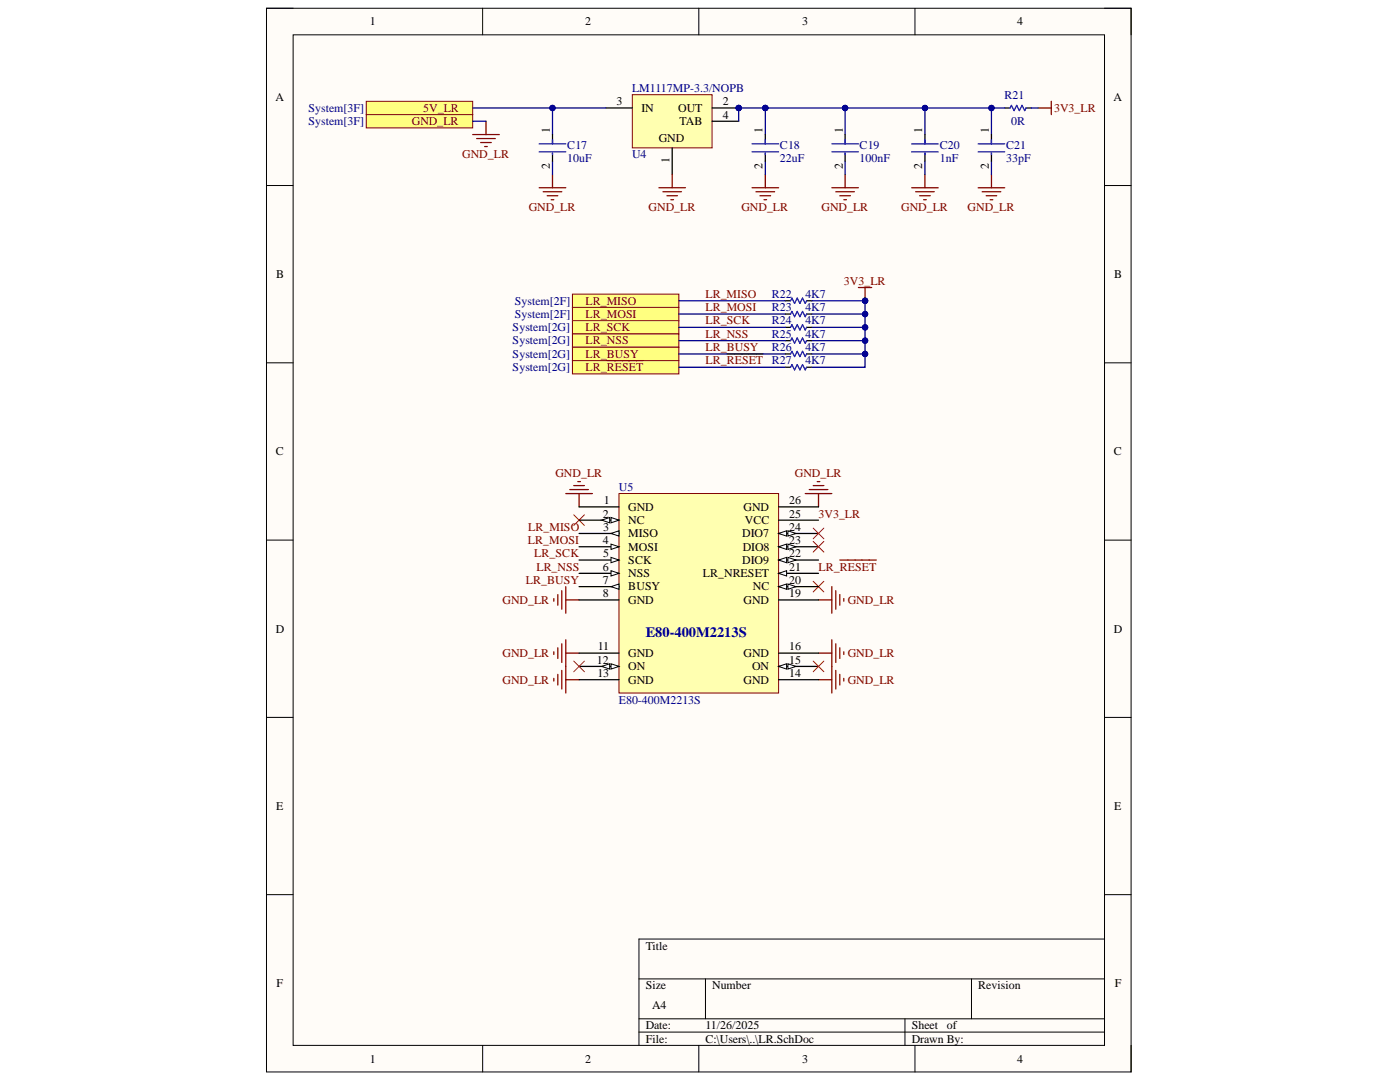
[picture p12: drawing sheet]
<svg xmlns="http://www.w3.org/2000/svg" width="279mm" height="216mm" viewBox="0 0 279 216" stroke-linecap="round" stroke-linejoin="round" font-family="sans-serif">
<defs><g id="words">
<text font-size="2.9" fill="#000080" x="128.9" y="127">E80-400M2213S</text>
<g font-size="2.4">
<text x="73.8" y="5.1">1</text>
<text x="116.8" y="5.1">2</text>
<text x="160.1" y="5.1">3</text>
<text x="203" y="5.1">4</text>
<text x="55" y="20.1">A</text>
<text x="123" y="21">3</text>
<text x="128" y="22.3">IN</text>
<text x="135.4" y="22.3">OUT</text>
<text x="144.2" y="21">2</text>
<text x="144.2" y="23.7">4</text>
<text x="222.2" y="20.1">A</text>
<text x="109.7" y="26.5" transform="rotate(-90 109.7 26.5)">1</text>
<text x="131.5" y="28.4">GND</text>
<text x="135.6" y="24.9">TAB</text>
<text x="152.2" y="26.5" transform="rotate(-90 152.2 26.5)">1</text>
<text x="168.2" y="26.5" transform="rotate(-90 168.2 26.5)">1</text>
<text x="184.1" y="26.5" transform="rotate(-90 184.1 26.5)">1</text>
<text x="197.3" y="26.5" transform="rotate(-90 197.3 26.5)">1</text>
<text x="109.7" y="33.8" transform="rotate(-90 109.7 33.8)">2</text>
<text x="133.6" y="32.5" transform="rotate(-90 133.6 32.5)">1</text>
<text x="152.2" y="33.8" transform="rotate(-90 152.2 33.8)">2</text>
<text x="168.2" y="33.8" transform="rotate(-90 168.2 33.8)">2</text>
<text x="184.1" y="33.8" transform="rotate(-90 184.1 33.8)">2</text>
<text x="197.3" y="33.8" transform="rotate(-90 197.3 33.8)">2</text>
<text x="55.1" y="55.4">B</text>
<text x="222.4" y="55.4">B</text>
<text x="55" y="90.9">C</text>
<text x="222.3" y="90.9">C</text>
<text x="120.5" y="100.6">1</text>
<text x="125.4" y="101.9">GND</text>
<text x="148.4" y="101.9">GND</text>
<text x="157.5" y="100.6">26</text>
<text x="120.3" y="103.3">2</text>
<text x="120.4" y="105.9">3</text>
<text x="125.4" y="104.5">NC</text>
<text x="125.4" y="107.2">MISO</text>
<text x="148.1" y="107.2">DIO7</text>
<text x="148.6" y="104.5">VCC</text>
<text x="157.5" y="105.9">24</text>
<text x="157.5" y="103.3">25</text>
<text x="120.3" y="108.5">4</text>
<text x="120.3" y="113.8">6</text>
<text x="120.4" y="111.2">5</text>
<text x="125.4" y="109.9">MOSI</text>
<text x="125.4" y="112.5">SCK</text>
<text x="148.1" y="112.5">DIO9</text>
<text x="148.2" y="109.9">DIO8</text>
<text x="157.5" y="113.8">21</text>
<text x="157.5" y="111.2">22</text>
<text x="157.5" y="108.5">23</text>
<text x="120.3" y="116.5">7</text>
<text x="120.3" y="119.2">8</text>
<text x="125.4" y="115.2">NSS</text>
<text x="125.4" y="117.8">BUSY</text>
<text x="140.3" y="115.2">LR_NRESET</text>
<text x="150.3" y="117.8">NC</text>
<text x="157.5" y="119.2">19</text>
<text x="157.5" y="116.5">20</text>
<text x="125.4" y="120.5">GND</text>
<text x="148.4" y="120.5">GND</text>
<text x="55" y="126.3">D</text>
<text x="119.3" y="129.7">11</text>
<text x="125.4" y="131.1">GND</text>
<text x="148.4" y="131.1">GND</text>
<text x="157.5" y="129.7">16</text>
<text x="222.3" y="126.3">D</text>
<text x="119.1" y="132.4">12</text>
<text x="119.2" y="135.1">13</text>
<text x="125.4" y="133.8">ON</text>
<text x="125.4" y="136.4">GND</text>
<text x="148.4" y="136.4">GND</text>
<text x="150.1" y="133.8">ON</text>
<text x="157.5" y="135.1">14</text>
<text x="157.5" y="132.4">15</text>
<text x="55.1" y="161.6">E</text>
<text x="222.4" y="161.6">E</text>
<text x="128.9" y="189.5">Title</text>
<text x="55.2" y="197">F</text>
<text x="128.9" y="197.4">Size</text>
<text x="142.1" y="197.4">Number</text>
<text x="195.2" y="197.4">Revision</text>
<text x="222.5" y="197">F</text>
<text x="130.1" y="201.4">A4</text>
<text x="128.9" y="205.4">Date:</text>
<text x="128.9" y="208.1">File:</text>
<text x="140.8" y="205.4">11/26/2025</text>
<text x="140.8" y="208.1">C:\Users\..\LR.SchDoc</text>
<text x="182" y="205.4">Sheet</text>
<text x="182" y="208.1">Drawn By:</text>
<text x="189" y="205.4">of</text>
<text x="73.8" y="212">1</text>
<text x="116.8" y="212">2</text>
<text x="160.1" y="212">3</text>
<text x="203" y="212">4</text>
</g>
<g font-size="2.4" fill="#000080">
<text x="61.6" y="22.3">System[3F]</text>
<text x="126.2" y="18.3">LM1117MP-3.3/NOPB</text>
<text x="200.5" y="19.7">R21</text>
<text x="61.6" y="24.9">System[3F]</text>
<text x="113.2" y="29.8">C17</text>
<text x="155.7" y="29.8">C18</text>
<text x="171.6" y="29.8">C19</text>
<text x="187.5" y="29.8">C20</text>
<text x="200.8" y="29.8">C21</text>
<text x="201.8" y="24.9">0R</text>
<text x="113.2" y="32.4">10uF</text>
<text x="126.2" y="31.6">U4</text>
<text x="155.7" y="32.4">22uF</text>
<text x="171.6" y="32.4">100nF</text>
<text x="187.5" y="32.4">1nF</text>
<text x="200.8" y="32.4">33pF</text>
<text x="154.1" y="59.4">R22</text>
<text x="160.7" y="59.4">4K7</text>
<text x="102.7" y="60.8">System[2F]</text>
<text x="102.7" y="63.5">System[2F]</text>
<text x="154.1" y="62.1">R23</text>
<text x="154.1" y="64.7">R24</text>
<text x="160.7" y="62.1">4K7</text>
<text x="160.7" y="64.7">4K7</text>
<text x="102.3" y="66.1">System[2G]</text>
<text x="102.3" y="68.7">System[2G]</text>
<text x="102.3" y="71.4">System[2G]</text>
<text x="154.1" y="67.4">R25</text>
<text x="154.1" y="70.1">R26</text>
<text x="160.7" y="67.4">4K7</text>
<text x="160.7" y="70.1">4K7</text>
<text x="102.3" y="74">System[2G]</text>
<text x="154.1" y="72.7">R27</text>
<text x="160.7" y="72.7">4K7</text>
<text x="123.5" y="98">U5</text>
<text x="123.5" y="140.4">E80-400M2213S</text>
</g>
<g font-size="2.4" fill="#800000">
<text x="84.5" y="22.3">5V_LR</text>
<text x="210.4" y="22.3">3V3_LR</text>
<text x="82.2" y="24.9">GND_LR</text>
<text x="92.2" y="31.6">GND_LR</text>
<text x="105.5" y="42.2">GND_LR</text>
<text x="129.5" y="42.2">GND_LR</text>
<text x="148" y="42.2">GND_LR</text>
<text x="163.9" y="42.2">GND_LR</text>
<text x="179.8" y="42.2">GND_LR</text>
<text x="193.1" y="42.2">GND_LR</text>
<text x="140.8" y="59.4">LR_MISO</text>
<text x="168.4" y="56.8">3V3_LR</text>
<text x="116.9" y="60.8">LR_MISO</text>
<text x="116.9" y="63.5">LR_MOSI</text>
<text x="140.8" y="62.1">LR_MOSI</text>
<text x="140.8" y="64.7">LR_SCK</text>
<text x="116.9" y="66.1">LR_SCK</text>
<text x="116.9" y="68.7">LR_NSS</text>
<text x="116.9" y="71.4">LR_BUSY</text>
<text x="140.8" y="67.4">LR_NSS</text>
<text x="140.8" y="70.1">LR_BUSY</text>
<text x="116.9" y="74">LR_RESET</text>
<text x="140.8" y="72.7">LR_RESET</text>
<text x="110.8" y="95.2">GND_LR</text>
<text x="158.6" y="95.2">GND_LR</text>
<text x="105.4" y="105.9">LR_MISO</text>
<text x="163.4" y="103.3">3V3_LR</text>
<text x="105.4" y="108.5">LR_MOSI</text>
<text x="106.6" y="111.2">LR_SCK</text>
<text x="107" y="113.8">LR_NSS</text>
<text x="163.4" y="113.8">LR_RESET</text>
<text x="104.9" y="116.5">LR_BUSY</text>
<text x="100.3" y="120.5">GND_LR</text>
<text x="169.2" y="120.5">GND_LR</text>
<text x="100.3" y="131.1">GND_LR</text>
<text x="169.2" y="131.1">GND_LR</text>
<text x="100.3" y="136.4">GND_LR</text>
<text x="169.2" y="136.4">GND_LR</text>
</g>
</g></defs>
<path d="M53.2 1.6h172.5v212.3h-172.5z" fill-rule="evenodd" fill="#fffcf8"/>
<path d="M53.2 1.6h172.5v212.3h-172.5z" fill="none" stroke="#000" stroke-width=".2"/>
<path d="M58.5 7h161.9v201.6h-161.9z" fill-rule="evenodd" fill="#fffcf8"/>
<g fill="none" stroke="#000" stroke-width=".2">
<path d="M53.2 1.6h5.3M58.5 7h161.9v201.6h-161.9zM96.3 1.6v5.4M139.5 1.6v5.4M182.6 1.6v5.4M220.4 1.6h5.3v5.4M53.2 37h5.3M220.4 37h5.3M53.2 72.4h5.3M220.4 72.4h5.3M53.2 107.8h5.3M220.4 107.8h5.3"/>
<path d="M53.2 143.1h5.3M220.4 143.2h5.3M53.2 178.5h5.3M220.4 178.5h5.3M127.5 195.3h92.9M140.8 195.3v8M193.9 195.3v8M220.4 187.4h-92.9v21.2M96.3 208.6v5.3M127.5 203.3h92.9M127.5 205.9h92.9M139.5 208.6v5.3"/>
<path d="M180.6 203.3v5.3M182.6 208.6v5.3M225.7 208.6v5.3"/>
</g>
<g fill="none" stroke="#800000" stroke-width=".25">
<path d="M112.9 98.5h5.3M113.7 97.7h3.7M114.5 96.9h2.1M115.3 96.1h.5M115.6 98.5v2.6M160.7 98.5h5.3M161.5 97.7h3.7M162.3 96.9h2.1M163.1 96.1h.5M163.4 98.5v2.6M110.5 119.4v.6M111.3 118.6v2.2"/>
<path d="M112.1 117.9v3.7M112.9 119.7h2.7M112.9 117.1v5.3M163.4 119.7h2.6M166 117.1v5.3M166.8 117.9v3.7M167.6 118.6v2.2M167.6 111.7h7.3M168.4 119.4v.6M110.5 130.1v.5M110.5 135.4v.5M111.3 129.3v2.1"/>
<path d="M111.3 134.6v2.1M112.1 128.5v3.7M112.1 133.8v3.7M112.9 130.3h2.7M112.9 135.6h2.7M112.9 127.7v10.6M163.4 130.3h2.6M163.4 135.6h2.6M166 127.7v10.6M166.8 128.5v3.7M166.8 133.8v3.7M167.6 129.3v2.1"/>
<path d="M167.6 134.6v2.1M168.4 130.1v.5M168.4 135.4v.5"/>
</g>
<path d="M114.5 102.7l2.1 2.2M116.6 102.7l-2.1 2.2M162.3 116l2.1 2.1M164.4 116l-2.1 2.1" fill="none" stroke="#f00" stroke-width=".2"/>
<path d="M73.1 20.2h21.2v2.7h-21.2z" fill-rule="evenodd" fill="#ffff80"/>
<path d="M73.1 20.2h21.2v2.7h-21.2z" fill="none" stroke="#800000" stroke-width=".2"/>
<path d="M73.1 22.9h21.2v2.6h-21.2z" fill-rule="evenodd" fill="#ffff80"/>
<path d="M73.1 22.9h21.2v2.6h-21.2z" fill="none" stroke="#800000" stroke-width=".2"/>
<path d="M156.7 60h1.1M161 60h1" fill="none" stroke="#000" stroke-width=".25"/>
<path d="M157.8 60l.2-.5 .6 1 .5-1 .5 1 .6-1 .5 1 .3-.5" fill="none" stroke="#00f" stroke-width=".25"/>
<path d="M145.1 70.6h7.2" fill="none" stroke="#800000" stroke-width=".25"/>
<path d="M114.2 58.7h21.3v2.6h-21.3z" fill-rule="evenodd" fill="#ffff80"/>
<path d="M114.2 58.7h21.3v2.6h-21.3z" fill="none" stroke="#800000" stroke-width=".2"/>
<path d="M114.2 61.3h21.3v2.7h-21.3z" fill-rule="evenodd" fill="#ffff80"/>
<path d="M114.2 61.3h21.3v2.7h-21.3z" fill="none" stroke="#800000" stroke-width=".2"/>
<path d="M114.2 64h21.3v2.6h-21.3z" fill-rule="evenodd" fill="#ffff80"/>
<path d="M114.2 64h21.3v2.6h-21.3z" fill="none" stroke="#800000" stroke-width=".2"/>
<path d="M114.2 66.6h21.3v2.7h-21.3z" fill-rule="evenodd" fill="#ffff80"/>
<path d="M114.2 66.6h21.3v2.7h-21.3z" fill="none" stroke="#800000" stroke-width=".2"/>
<path d="M114.2 69.3h21.3v2.7h-21.3z" fill-rule="evenodd" fill="#ffff80"/>
<path d="M114.2 69.3h21.3v2.7h-21.3z" fill="none" stroke="#800000" stroke-width=".2"/>
<path d="M114.2 72h21.3v2.6h-21.3z" fill-rule="evenodd" fill="#ffff80"/>
<path d="M114.2 72h21.3v2.6h-21.3z" fill="none" stroke="#800000" stroke-width=".2"/>
<path d="M121.2 72h7.2" fill="none" stroke="#800000" stroke-width=".25"/>
<path d="M123.5 98.5h31.9v39.8h-31.9z" fill-rule="evenodd" fill="#ffffb0"/>
<path d="M123.5 98.5h31.9v39.8h-31.9z" fill="none" stroke="#800000" stroke-width=".2"/>
<path d="M115.6 101.1h7.9M115.6 103.8h7.9" fill="none" stroke="#000" stroke-width=".25"/>
<path d="M121.9 103.3l1.6 .5-1.6 .5z" fill="#f8fcff"/>
<path d="M121.9 103.3l1.6 .5-1.6 .5z" fill="none" stroke="#000" stroke-width=".2"/>
<path d="M120.1 103.8l1.6-.5v1z" fill="#f8fcff"/>
<path d="M120.1 103.8l1.6-.5v1z" fill="none" stroke="#000" stroke-width=".2"/>
<path d="M115.6 106.4h7.9" fill="none" stroke="#000" stroke-width=".25"/>
<path d="M121.9 106.4l1.6-.5v1.1z" fill="#f8fcff"/>
<path d="M121.9 106.4l1.6-.5v1.1z" fill="none" stroke="#000" stroke-width=".2"/>
<path d="M115.6 109.1h7.9" fill="none" stroke="#000" stroke-width=".25"/>
<path d="M121.9 108.6l1.6 .5-1.6 .5z" fill="#f8fcff"/>
<path d="M121.9 108.6l1.6 .5-1.6 .5z" fill="none" stroke="#000" stroke-width=".2"/>
<path d="M115.6 111.7h7.9" fill="none" stroke="#000" stroke-width=".25"/>
<path d="M121.9 111.2l1.6 .5-1.6 .6z" fill="#f8fcff"/>
<path d="M121.9 111.2l1.6 .5-1.6 .6z" fill="none" stroke="#000" stroke-width=".2"/>
<path d="M115.6 114.4h7.9" fill="none" stroke="#000" stroke-width=".25"/>
<path d="M121.9 113.9l1.6 .5-1.6 .5z" fill="#f8fcff"/>
<path d="M121.9 113.9l1.6 .5-1.6 .5z" fill="none" stroke="#000" stroke-width=".2"/>
<path d="M115.6 117.1h7.9" fill="none" stroke="#000" stroke-width=".25"/>
<path d="M121.9 117.1l1.6-.6v1.1z" fill="#f8fcff"/>
<path d="M121.9 117.1l1.6-.6v1.1z" fill="none" stroke="#000" stroke-width=".2"/>
<path d="M115.6 119.7h7.9M115.6 130.3h7.9M115.6 133h7.9" fill="none" stroke="#000" stroke-width=".25"/>
<path d="M121.9 132.4l1.6 .6-1.6 .5z" fill="#f8fcff"/>
<path d="M121.9 132.4l1.6 .6-1.6 .5z" fill="none" stroke="#000" stroke-width=".2"/>
<path d="M120.1 133l1.6-.6v1.1z" fill="#f8fcff"/>
<path d="M120.1 133l1.6-.6v1.1z" fill="none" stroke="#000" stroke-width=".2"/>
<path d="M115.6 135.6h7.9M155.4 135.6h8M155.4 133h8" fill="none" stroke="#000" stroke-width=".25"/>
<path d="M155.4 133l1.6-.6v1.1z" fill="#f8fcff"/>
<path d="M155.4 133l1.6-.6v1.1z" fill="none" stroke="#000" stroke-width=".2"/>
<path d="M157.2 132.4l1.6 .6-1.6 .5z" fill="#f8fcff"/>
<path d="M157.2 132.4l1.6 .6-1.6 .5z" fill="none" stroke="#000" stroke-width=".2"/>
<path d="M155.4 119.7h8M155.4 117.1h8M155.4 130.3h8" fill="none" stroke="#000" stroke-width=".25"/>
<path d="M155.4 117.1l1.6-.6v1.1z" fill="#f8fcff"/>
<path d="M155.4 117.1l1.6-.6v1.1z" fill="none" stroke="#000" stroke-width=".2"/>
<path d="M157.2 116.5l1.6 .6-1.6 .5z" fill="#f8fcff"/>
<path d="M157.2 116.5l1.6 .6-1.6 .5z" fill="none" stroke="#000" stroke-width=".2"/>
<path d="M155.4 114.4h8" fill="none" stroke="#000" stroke-width=".25"/>
<path d="M155.4 114.4l1.6-.5v1z" fill="#f8fcff"/>
<path d="M155.4 114.4l1.6-.5v1z" fill="none" stroke="#000" stroke-width=".2"/>
<path d="M155.4 111.7h8" fill="none" stroke="#000" stroke-width=".25"/>
<path d="M155.4 111.7l1.6-.5v1.1z" fill="#f8fcff"/>
<path d="M155.4 111.7l1.6-.5v1.1z" fill="none" stroke="#000" stroke-width=".2"/>
<path d="M157.2 111.2l1.6 .5-1.6 .6z" fill="#f8fcff"/>
<path d="M157.2 111.2l1.6 .5-1.6 .6z" fill="none" stroke="#000" stroke-width=".2"/>
<path d="M155.4 109.1h8" fill="none" stroke="#000" stroke-width=".25"/>
<path d="M155.4 109.1l1.6-.5v1z" fill="#f8fcff"/>
<path d="M155.4 109.1l1.6-.5v1z" fill="none" stroke="#000" stroke-width=".2"/>
<path d="M157.2 108.6l1.6 .5-1.6 .5z" fill="#f8fcff"/>
<path d="M157.2 108.6l1.6 .5-1.6 .5z" fill="none" stroke="#000" stroke-width=".2"/>
<path d="M155.4 106.4h8" fill="none" stroke="#000" stroke-width=".25"/>
<path d="M155.4 106.4l1.6-.5v1.1z" fill="#f8fcff"/>
<path d="M155.4 106.4l1.6-.5v1.1z" fill="none" stroke="#000" stroke-width=".2"/>
<path d="M157.2 105.9l1.6 .5-1.6 .6z" fill="#f8fcff"/>
<path d="M157.2 105.9l1.6 .5-1.6 .6z" fill="none" stroke="#000" stroke-width=".2"/>
<path d="M155.4 103.8h8M155.4 101.1h8" fill="none" stroke="#000" stroke-width=".25"/>
<path d="M171.3 57.4h2.7M172.6 57.4v2.6" fill="none" stroke="#800000" stroke-width=".25"/>
<circle cx="172.6" cy="60" r=".53" fill="#000080"/>
<circle cx="172.6" cy="60" r=".53" fill="none" stroke="#000080" stroke-width=".2"/>
<path d="M162.3 105.4l2.1 2.1M162.3 108l2.1 2.2M164.4 105.4l-2.1 2.1M164.4 108l-2.1 2.2" fill="none" stroke="#f00" stroke-width=".2"/>
<path d="M94.3 26.9h5.3M95.1 27.6h3.7M95.9 28.4h2.1M96.7 29.2h.6M97 24.2v2.7" fill="none" stroke="#800000" stroke-width=".25"/>
<path d="M156.7 62.7h1.1M156.7 65.3h1.1M156.7 68h1.1M156.7 70.6h1.1M156.7 73.3h1.1M161 62.7h1M161 65.3h1M161 68h1M161 70.6h1M161 73.3h1" fill="none" stroke="#000" stroke-width=".25"/>
<path d="M157.8 62.7l.2-.6 .6 1.1 .5-1.1 .5 1.1 .6-1.1 .5 1.1 .3-.5M157.8 65.3l.2-.5 .6 1.1 .5-1.1 .5 1.1 .6-1.1 .5 1.1 .3-.6M157.8 68l.2-.6 .6 1.1 .5-1.1 .5 1.1 .6-1.1 .5 1.1 .3-.5M157.8 70.6l.2-.5 .6 1.1 .5-1.1 .5 1.1 .6-1.1 .5 1.1 .3-.6M157.8 73.3l.2-.6 .6 1.1 .5-1.1 .5 1.1 .6-1.1 .5 1.1 .3-.5" fill="none" stroke="#00f" stroke-width=".25"/>
<circle cx="147.4" cy="21.5" r=".53" fill="#000080"/>
<circle cx="147.4" cy="21.5" r=".53" fill="none" stroke="#000080" stroke-width=".2"/>
<path d="M126.2 18.9h15.9v10.6h-15.9z" fill-rule="evenodd" fill="#ffffb0"/>
<path d="M126.2 18.9h15.9v10.6h-15.9z" fill="none" stroke="#800000" stroke-width=".2"/>
<path d="M120.9 21.5h5.3M142.1 21.5h5.3" fill="none" stroke="#000" stroke-width=".25"/>
<circle cx="147.4" cy="21.5" r=".53" fill="#000080"/>
<circle cx="147.4" cy="21.5" r=".53" fill="none" stroke="#000080" stroke-width=".2"/>
<path d="M134.2 29.5v5.3M142.1 24.2h5.3" fill="none" stroke="#000" stroke-width=".25"/>
<g fill="none" stroke="#800000" stroke-width=".25">
<path d="M107.6 37.5h5.3M108.4 38.3h3.7M109.2 39.1h2.1M110 39.8h.5M110.3 34.8v2.7M131.5 37.5h5.3M132.3 38.3h3.7M133.1 39.1h2.1M133.9 39.8h.5M134.2 34.8v2.7M150.1 37.5h5.3M150.9 38.3h3.7"/>
<path d="M151.7 39.1h2.1M152.5 39.8h.5M152.7 34.8v2.7M166 37.5h5.3M166.8 38.3h3.7M167.6 39.1h2.1M168.4 39.8h.5M168.7 34.8v2.7M181.9 37.5h5.3M182.7 38.3h3.7M183.5 39.1h2.2M184.3 39.9h.6"/>
<path d="M184.6 34.8v2.7M195.2 37.5h5.3M196 38.3h3.7M196.8 39.1h2.1M197.6 39.9h.5M197.9 34.8v2.7M207.2 21.5h2.6M209.8 20.2v2.7"/>
</g>
<path d="M94.3 21.5h16" fill="none" stroke="#000080" stroke-width=".25"/>
<circle cx="110.3" cy="21.5" r=".53" fill="#000080"/>
<circle cx="110.3" cy="21.5" r=".53" fill="none" stroke="#000080" stroke-width=".2"/>
<path d="M94.3 24.2h2.7M135.5 60h21.2M135.5 62.7h21.2M135.5 65.3h21.2M135.5 68h21.2M135.5 70.6h21.2M135.5 73.3h21.2M162 62.7h10.6" fill="none" stroke="#000080" stroke-width=".25"/>
<circle cx="172.6" cy="62.7" r=".53" fill="#000080"/>
<circle cx="172.6" cy="62.7" r=".53" fill="none" stroke="#000080" stroke-width=".2"/>
<path d="M162 65.3h10.6" fill="none" stroke="#000080" stroke-width=".25"/>
<circle cx="172.6" cy="65.3" r=".53" fill="#000080"/>
<circle cx="172.6" cy="65.3" r=".53" fill="none" stroke="#000080" stroke-width=".2"/>
<path d="M162 68h10.6" fill="none" stroke="#000080" stroke-width=".25"/>
<circle cx="172.6" cy="68" r=".53" fill="#000080"/>
<circle cx="172.6" cy="68" r=".53" fill="none" stroke="#000080" stroke-width=".2"/>
<path d="M162 70.6h10.6" fill="none" stroke="#000080" stroke-width=".25"/>
<circle cx="172.6" cy="70.6" r=".53" fill="#000080"/>
<circle cx="172.6" cy="70.6" r=".53" fill="none" stroke="#000080" stroke-width=".2"/>
<path d="M162 60h10.6" fill="none" stroke="#000080" stroke-width=".25"/>
<circle cx="172.6" cy="60" r=".53" fill="#000080"/>
<circle cx="172.6" cy="60" r=".53" fill="none" stroke="#000080" stroke-width=".2"/>
<path d="M172.6 60v13.3h-10.6" fill="none" stroke="#000080" stroke-width=".25"/>
<circle cx="172.6" cy="60" r=".53" fill="#000080"/>
<circle cx="172.6" cy="60" r=".53" fill="none" stroke="#000080" stroke-width=".2"/>
<circle cx="172.6" cy="62.7" r=".53" fill="#000080"/>
<circle cx="172.6" cy="62.7" r=".53" fill="none" stroke="#000080" stroke-width=".2"/>
<circle cx="172.6" cy="65.3" r=".53" fill="#000080"/>
<circle cx="172.6" cy="65.3" r=".53" fill="none" stroke="#000080" stroke-width=".2"/>
<circle cx="172.6" cy="68" r=".53" fill="#000080"/>
<circle cx="172.6" cy="68" r=".53" fill="none" stroke="#000080" stroke-width=".2"/>
<circle cx="172.6" cy="70.6" r=".53" fill="#000080"/>
<circle cx="172.6" cy="70.6" r=".53" fill="none" stroke="#000080" stroke-width=".2"/>
<path d="M110.3 32.2v2.6M120.9 21.5h-10.6v5.4" fill="none" stroke="#000080" stroke-width=".25"/>
<circle cx="110.3" cy="21.5" r=".53" fill="#000080"/>
<circle cx="110.3" cy="21.5" r=".53" fill="none" stroke="#000080" stroke-width=".2"/>
<path d="M152.7 21.5h-5.3v2.7M152.7 32.2v2.6M184.6 32.2v2.6M197.9 32.2v2.6" fill="none" stroke="#000080" stroke-width=".25"/>
<circle cx="147.4" cy="21.5" r=".53" fill="#000080"/>
<circle cx="147.4" cy="21.5" r=".53" fill="none" stroke="#000080" stroke-width=".2"/>
<circle cx="152.7" cy="21.5" r=".53" fill="#000080"/>
<circle cx="152.7" cy="21.5" r=".53" fill="none" stroke="#000080" stroke-width=".2"/>
<path d="M152.7 21.5v5.4" fill="none" stroke="#000080" stroke-width=".25"/>
<circle cx="152.7" cy="21.5" r=".53" fill="#000080"/>
<circle cx="152.7" cy="21.5" r=".53" fill="none" stroke="#000080" stroke-width=".2"/>
<path d="M168.7 21.5v5.4" fill="none" stroke="#000080" stroke-width=".25"/>
<circle cx="168.7" cy="21.5" r=".53" fill="#000080"/>
<circle cx="168.7" cy="21.5" r=".53" fill="none" stroke="#000080" stroke-width=".2"/>
<path d="M168.7 32.2v2.6M184.6 21.5v5.4" fill="none" stroke="#000080" stroke-width=".25"/>
<circle cx="184.6" cy="21.5" r=".53" fill="#000080"/>
<circle cx="184.6" cy="21.5" r=".53" fill="none" stroke="#000080" stroke-width=".2"/>
<path d="M114.5 131.9l2.1 2.1M116.6 131.9l-2.1 2.1M162.3 131.9l2.1 2.1M164.4 131.9l-2.1 2.1" fill="none" stroke="#f00" stroke-width=".2"/>
<path d="M197.9 21.5v5.4" fill="none" stroke="#000080" stroke-width=".25"/>
<circle cx="197.9" cy="21.5" r=".53" fill="#000080"/>
<circle cx="197.9" cy="21.5" r=".53" fill="none" stroke="#000080" stroke-width=".2"/>
<path d="M200.5 21.5h1.1M204.8 21.5h1" fill="none" stroke="#000" stroke-width=".25"/>
<path d="M201.6 21.5l.2-.5 .6 1.1 .5-1.1 .5 1.1 .6-1.1 .5 1.1 .3-.6" fill="none" stroke="#00f" stroke-width=".25"/>
<path d="M152.7 21.5h47.8" fill="none" stroke="#000080" stroke-width=".25"/>
<circle cx="152.7" cy="21.5" r=".53" fill="#000080"/>
<circle cx="152.7" cy="21.5" r=".53" fill="none" stroke="#000080" stroke-width=".2"/>
<circle cx="168.7" cy="21.5" r=".53" fill="#000080"/>
<circle cx="168.7" cy="21.5" r=".53" fill="none" stroke="#000080" stroke-width=".2"/>
<circle cx="184.6" cy="21.5" r=".53" fill="#000080"/>
<circle cx="184.6" cy="21.5" r=".53" fill="none" stroke="#000080" stroke-width=".2"/>
<circle cx="197.9" cy="21.5" r=".53" fill="#000080"/>
<circle cx="197.9" cy="21.5" r=".53" fill="none" stroke="#000080" stroke-width=".2"/>
<path d="M205.8 21.5h1.4" fill="none" stroke="#000080" stroke-width=".25"/>
<path d="M110.3 26.9v1.8M110.3 30.6v1.6M152.7 26.9v1.8M152.7 30.6v1.6M168.7 26.9v1.8M168.7 30.6v1.6M184.6 26.9v1.8M184.6 30.6v1.6M197.9 26.9v1.8M197.9 30.6v1.6" fill="none" stroke="#000" stroke-width=".25"/>
<g fill="none" stroke="#00f" stroke-width=".25">
<path d="M107.6 28.7h5.3M107.6 30.3h5.3M110.3 27.9v.8M110.3 30.6v.2M150.1 28.7h5.3M150.1 30.3h5.3M152.7 27.9v.8M152.7 30.6v.2M166 28.7h5.3M166 30.3h5.3M168.7 27.9v.8M168.7 30.6v.2"/>
<path d="M181.9 28.7h5.3M181.9 30.3h5.3M184.6 27.9v.8M184.6 30.6v.2M195.2 28.7h5.3M195.2 30.3h5.3M197.9 27.9v.8M197.9 30.6v.2"/>
</g>
<use href="#words"/>
</svg>
